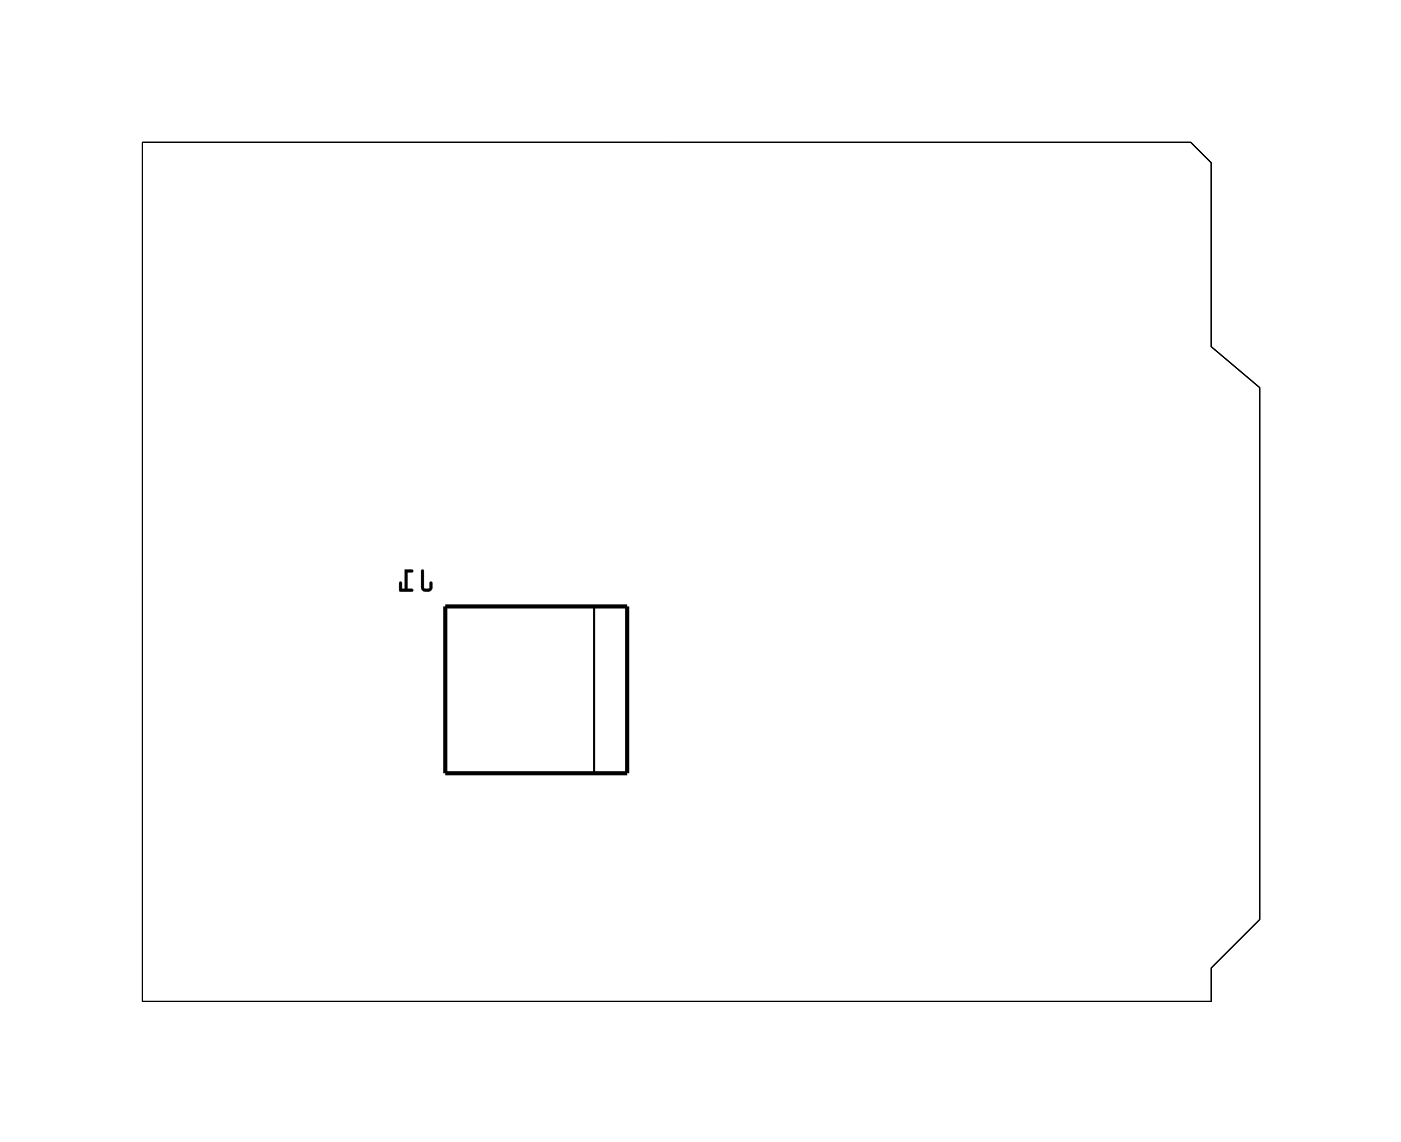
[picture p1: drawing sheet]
<svg xmlns="http://www.w3.org/2000/svg" width="86mm" height="70mm" viewBox="0 0 86 70" stroke-linecap="round" stroke-linejoin="round" font-family="sans-serif">
<path d="M8.8 8.7h64.4l1.2 1.3v11.3l3 2.5v32.7l-3 3v2.1h-65.6z" fill="none" stroke="#000" stroke-width=".06"/>
<path d="M27.4 37.3h11.1v10.2h-11.1z" fill="none" stroke="#000" stroke-width=".25"/>
<path d="M36.5 37.3v10.2" fill="none" stroke="#000" stroke-width=".13"/>
<g fill="#000">
<path d="M25.9 35v1.1a.36 .36 0 0 0 .3 .3 .36 .36 0 0 0 .4-.3v-.3h-.1h-.1v.4l-.3-.1-.1-1zM24.9 35v1.2h-.2v-.4h-.1l-.1 .5 .8 .1v-.2h-.3v-1h.3l.1-.1z"/>
<path d="M25.9 35v1.1a.37 .37 0 0 0 .3 .3 .37 .37 0 0 0 .4-.3v-.3a.1 .1 0 0 0-.1-.1 .1 .1 0 0 0-.1 .1v.4h-.3v-1.1zM25.9 35l.1 .1v1l.4 .1 .1-.4h.1v.3a.35 .35 0 0 1-.4 .3 .35 .35 0 0 1-.3-.3zM24.9 35v1.2h-.2v-.4a.1 .1 0 0 0-.1-.1 .1 .1 0 0 0-.1 .1v.6h.8a.1 .1 0 0 0 .1-.1 .1 .1 0 0 0-.1-.1h-.3v-1h.3a.1 .1 0 0 0 .1-.1 .1 .1 0 0 0-.1-.1zM24.9 35l.5 .1-.1 .1h-.3v1h.3v.2l-.8-.1 .1-.5h.1v.4h.2z"/>
</g>
<circle cx="45.7" cy="28.9" r=".64" fill="#fff"/>
<circle cx="45.7" cy="28.9" r=".64" fill="none" stroke="#fff" stroke-width=".51"/>
<circle cx="45.7" cy="41.2" r=".64" fill="#fff"/>
<circle cx="45.7" cy="41.2" r=".64" fill="none" stroke="#fff" stroke-width=".51"/>
<circle cx="52.1" cy="43.2" r=".64" fill="#fff"/>
<circle cx="52.1" cy="43.2" r=".64" fill="none" stroke="#fff" stroke-width=".51"/>
<circle cx="57.7" cy="28.9" r=".64" fill="#fff"/>
<circle cx="57.7" cy="28.9" r=".64" fill="none" stroke="#fff" stroke-width=".51"/>
<circle cx="57.7" cy="41.2" r=".64" fill="#fff"/>
<circle cx="57.7" cy="41.2" r=".64" fill="none" stroke="#fff" stroke-width=".51"/>
<path d="M33 25h1.5v1.6h-1.5z" fill="#fff"/>
<path d="M33 25h1.5v1.6h-1.5z" fill="none" stroke="#fff" stroke-width=".76" stroke-linecap="butt"/>
<circle cx="33.8" cy="25.8" r=".75" fill="#fff"/>
<circle cx="33.8" cy="25.8" r=".75" fill="none" stroke="#fff" stroke-width=".76" stroke-linecap="butt"/>
<circle cx="33.8" cy="20.8" r=".75" fill="#fff"/>
<circle cx="33.8" cy="20.8" r=".75" fill="none" stroke="#fff" stroke-width=".76" stroke-linecap="butt"/>
<path d="M31.3 44.3h1.2v1.2h-1.2z" fill="#fff"/>
<path d="M31.3 44.3h1.2v1.2h-1.2z" fill="none" stroke="#fff" stroke-width=".76" stroke-linecap="butt"/>
<circle cx="31.9" cy="44.9" r=".6" fill="#fff"/>
<circle cx="31.9" cy="44.9" r=".6" fill="none" stroke="#fff" stroke-width=".76" stroke-linecap="butt"/>
<circle cx="31.9" cy="39.9" r=".6" fill="#fff"/>
<circle cx="31.9" cy="39.9" r=".6" fill="none" stroke="#fff" stroke-width=".76" stroke-linecap="butt"/>
<path d="M31.3 44.3h1.2v1.2h-1.2z" fill="#fff"/>
<path d="M31.3 44.3h1.2v1.2h-1.2z" fill="none" stroke="#fff" stroke-width=".76" stroke-linecap="butt"/>
<circle cx="31.9" cy="44.9" r=".6" fill="#fff"/>
<circle cx="31.9" cy="44.9" r=".6" fill="none" stroke="#fff" stroke-width=".76" stroke-linecap="butt"/>
<circle cx="31.9" cy="39.9" r=".6" fill="#fff"/>
<circle cx="31.9" cy="39.9" r=".6" fill="none" stroke="#fff" stroke-width=".76" stroke-linecap="butt"/>
<path d="M66.6 34.1h1.4v1.4h-1.4z" fill="#fff"/>
<path d="M66.6 34.1h1.4v1.4h-1.4z" fill="none" stroke="#fff" stroke-width=".76" stroke-linecap="butt"/>
<circle cx="67.3" cy="39.8" r=".7" fill="#fff"/>
<circle cx="67.3" cy="39.8" r=".7" fill="none" stroke="#fff" stroke-width=".76" stroke-linecap="butt"/>
<circle cx="67.3" cy="37.3" r=".7" fill="#fff"/>
<circle cx="67.3" cy="37.3" r=".7" fill="none" stroke="#fff" stroke-width=".76" stroke-linecap="butt"/>
<circle cx="67.3" cy="34.8" r=".7" fill="#fff"/>
<circle cx="67.3" cy="34.8" r=".7" fill="none" stroke="#fff" stroke-width=".76" stroke-linecap="butt"/>
<circle cx="67.3" cy="27.6" r=".7" fill="#fff"/>
<circle cx="67.3" cy="27.6" r=".7" fill="none" stroke="#fff" stroke-width=".76" stroke-linecap="butt"/>
<circle cx="67.3" cy="17.5" r=".7" fill="#fff"/>
<circle cx="67.3" cy="17.5" r=".7" fill="none" stroke="#fff" stroke-width=".76" stroke-linecap="butt"/>
<circle cx="62.2" cy="59.5" r=".66" fill="#fff"/>
<circle cx="62.2" cy="59.5" r=".66" fill="none" stroke="#fff" stroke-width=".61" stroke-linecap="butt"/>
<circle cx="64.8" cy="59.5" r=".66" fill="#fff"/>
<circle cx="64.8" cy="59.5" r=".66" fill="none" stroke="#fff" stroke-width=".61" stroke-linecap="butt"/>
<circle cx="67.3" cy="59.5" r=".66" fill="#fff"/>
<circle cx="67.3" cy="59.5" r=".66" fill="none" stroke="#fff" stroke-width=".61" stroke-linecap="butt"/>
<circle cx="69.8" cy="59.5" r=".66" fill="#fff"/>
<circle cx="69.8" cy="59.5" r=".66" fill="none" stroke="#fff" stroke-width=".61" stroke-linecap="butt"/>
<circle cx="72.4" cy="59.5" r=".66" fill="#fff"/>
<circle cx="72.4" cy="59.5" r=".66" fill="none" stroke="#fff" stroke-width=".61" stroke-linecap="butt"/>
<circle cx="50.5" cy="11.3" r=".66" fill="#fff"/>
<circle cx="50.5" cy="11.3" r=".66" fill="none" stroke="#fff" stroke-width=".61" stroke-linecap="butt"/>
<circle cx="48" cy="11.3" r=".66" fill="#fff"/>
<circle cx="48" cy="11.3" r=".66" fill="none" stroke="#fff" stroke-width=".61" stroke-linecap="butt"/>
<circle cx="45.5" cy="11.3" r=".66" fill="#fff"/>
<circle cx="45.5" cy="11.3" r=".66" fill="none" stroke="#fff" stroke-width=".61" stroke-linecap="butt"/>
<circle cx="42.9" cy="11.3" r=".66" fill="#fff"/>
<circle cx="42.9" cy="11.3" r=".66" fill="none" stroke="#fff" stroke-width=".61" stroke-linecap="butt"/>
<circle cx="40.4" cy="11.3" r=".66" fill="#fff"/>
<circle cx="40.4" cy="11.3" r=".66" fill="none" stroke="#fff" stroke-width=".61" stroke-linecap="butt"/>
<circle cx="37.8" cy="11.3" r=".66" fill="#fff"/>
<circle cx="37.8" cy="11.3" r=".66" fill="none" stroke="#fff" stroke-width=".61" stroke-linecap="butt"/>
<circle cx="35.3" cy="11.3" r=".66" fill="#fff"/>
<circle cx="35.3" cy="11.3" r=".66" fill="none" stroke="#fff" stroke-width=".61" stroke-linecap="butt"/>
<circle cx="32.8" cy="11.3" r=".66" fill="#fff"/>
<circle cx="32.8" cy="11.3" r=".66" fill="none" stroke="#fff" stroke-width=".61" stroke-linecap="butt"/>
<circle cx="30.2" cy="11.3" r=".66" fill="#fff"/>
<circle cx="30.2" cy="11.3" r=".66" fill="none" stroke="#fff" stroke-width=".61" stroke-linecap="butt"/>
<circle cx="27.7" cy="11.3" r=".66" fill="#fff"/>
<circle cx="27.7" cy="11.3" r=".66" fill="none" stroke="#fff" stroke-width=".61" stroke-linecap="butt"/>
<circle cx="72.4" cy="11.3" r=".66" fill="#fff"/>
<circle cx="72.4" cy="11.3" r=".66" fill="none" stroke="#fff" stroke-width=".61" stroke-linecap="butt"/>
<circle cx="69.8" cy="11.3" r=".66" fill="#fff"/>
<circle cx="69.8" cy="11.3" r=".66" fill="none" stroke="#fff" stroke-width=".61" stroke-linecap="butt"/>
<circle cx="67.3" cy="11.3" r=".66" fill="#fff"/>
<circle cx="67.3" cy="11.3" r=".66" fill="none" stroke="#fff" stroke-width=".61" stroke-linecap="butt"/>
<circle cx="64.8" cy="11.3" r=".66" fill="#fff"/>
<circle cx="64.8" cy="11.3" r=".66" fill="none" stroke="#fff" stroke-width=".61" stroke-linecap="butt"/>
<circle cx="62.2" cy="11.3" r=".66" fill="#fff"/>
<circle cx="62.2" cy="11.3" r=".66" fill="none" stroke="#fff" stroke-width=".61" stroke-linecap="butt"/>
<circle cx="59.7" cy="11.3" r=".66" fill="#fff"/>
<circle cx="59.7" cy="11.3" r=".66" fill="none" stroke="#fff" stroke-width=".61" stroke-linecap="butt"/>
<circle cx="57.1" cy="11.3" r=".66" fill="#fff"/>
<circle cx="57.1" cy="11.3" r=".66" fill="none" stroke="#fff" stroke-width=".61" stroke-linecap="butt"/>
<circle cx="54.6" cy="11.3" r=".66" fill="#fff"/>
<circle cx="54.6" cy="11.3" r=".66" fill="none" stroke="#fff" stroke-width=".61" stroke-linecap="butt"/>
<circle cx="39.4" cy="59.5" r=".66" fill="#fff"/>
<circle cx="39.4" cy="59.5" r=".66" fill="none" stroke="#fff" stroke-width=".61" stroke-linecap="butt"/>
<circle cx="36.8" cy="59.5" r=".66" fill="#fff"/>
<circle cx="36.8" cy="59.5" r=".66" fill="none" stroke="#fff" stroke-width=".61" stroke-linecap="butt"/>
<circle cx="41.9" cy="59.5" r=".66" fill="#fff"/>
<circle cx="41.9" cy="59.5" r=".66" fill="none" stroke="#fff" stroke-width=".61" stroke-linecap="butt"/>
<circle cx="44.4" cy="59.5" r=".66" fill="#fff"/>
<circle cx="44.4" cy="59.5" r=".66" fill="none" stroke="#fff" stroke-width=".61" stroke-linecap="butt"/>
<circle cx="47" cy="59.5" r=".66" fill="#fff"/>
<circle cx="47" cy="59.5" r=".66" fill="none" stroke="#fff" stroke-width=".61" stroke-linecap="butt"/>
<circle cx="49.5" cy="59.5" r=".66" fill="#fff"/>
<circle cx="49.5" cy="59.5" r=".66" fill="none" stroke="#fff" stroke-width=".61" stroke-linecap="butt"/>
<circle cx="52.1" cy="59.5" r=".66" fill="#fff"/>
<circle cx="52.1" cy="59.5" r=".66" fill="none" stroke="#fff" stroke-width=".61" stroke-linecap="butt"/>
<circle cx="54.6" cy="59.5" r=".66" fill="#fff"/>
<circle cx="54.6" cy="59.5" r=".66" fill="none" stroke="#fff" stroke-width=".61" stroke-linecap="butt"/>
<circle cx="59.7" cy="59.5" r=".66" fill="#fff"/>
<circle cx="59.7" cy="59.5" r=".66" fill="none" stroke="#fff" stroke-width=".61" stroke-linecap="butt"/>
<circle cx="47" cy="50.2" r=".75" fill="#fff"/>
<circle cx="47" cy="50.2" r=".75" fill="none" stroke="#fff" stroke-width=".74" stroke-linecap="butt"/>
<circle cx="57.2" cy="50.2" r=".75" fill="#fff"/>
<circle cx="57.2" cy="50.2" r=".75" fill="none" stroke="#fff" stroke-width=".74" stroke-linecap="butt"/>
</svg>
